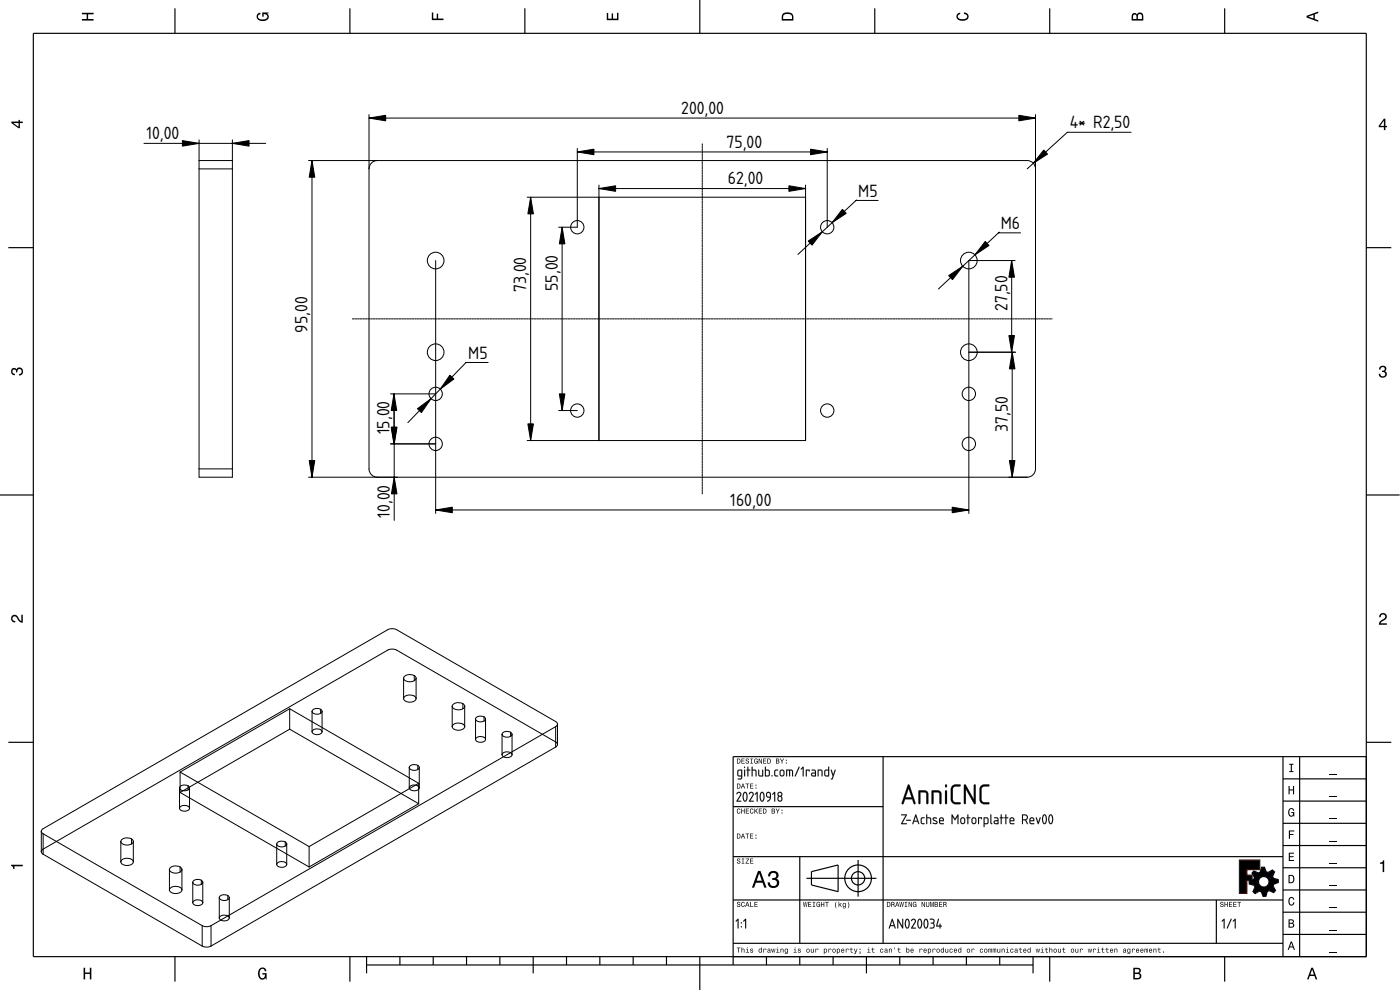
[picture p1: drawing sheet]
<svg xmlns="http://www.w3.org/2000/svg" width="420mm" height="297mm" viewBox="0 0 420 297" stroke-linecap="round" stroke-linejoin="round" font-family="sans-serif">
<defs><g id="words">
<g font-size="5">
<text x="204.5" y="34.1">200,00</text>
<text x="43.9" y="41.7">10,00</text>
<text x="321.1" y="38.4">4* R2,50</text>
<text x="218" y="44.3">75,00</text>
<text x="218.4" y="55.3">62,00</text>
<text x="257.6" y="59">M5</text>
<text x="300.3" y="68.8">M6</text>
<text x="157.9" y="87.7" transform="rotate(-90 157.9 87.7)">73,00</text>
<text x="167.4" y="87.3" transform="rotate(-90 167.4 87.3)">55,00</text>
<text x="302.3" y="93.4" transform="rotate(-90 302.3 93.4)">27,50</text>
<text x="92.3" y="99.8" transform="rotate(-90 92.3 99.8)">95,00</text>
<text x="140.5" y="107.7">M5</text>
<text x="116.9" y="130.3" transform="rotate(-90 116.9 130.3)">15,00</text>
<text x="302.4" y="129.7" transform="rotate(-90 302.4 129.7)">37,50</text>
<text x="117" y="155.4" transform="rotate(-90 117 155.4)">10,00</text>
<text x="219.2" y="151.7">160,00</text>
</g>
</g></defs>
<g fill="none" stroke="#000" stroke-width=".35">
<path d="M10 10h400v277h-400zM52.5 2.5v7.5M105 2.5v7.5M157.5 2.5v7.5M210 0v10M262.5 2.5v7.5M315 2.5v7.5M367.5 2.5v7.5M2.5 74.3h7.5M410 74.3h7.5M0 148.5h10M410 148.5h10"/>
<path d="M2.5 222.7h7.5M265 227v56M385 233.7h25M385 227v60M390 227v60M410 222.7h7.5M410 227h-190v62.5M220 257h165M220 242h45M240 257v26M257.5 258v11M385 253.7h25"/>
<path d="M385 247h25M385 240.4h25M220 270h165M242 263.5h21M243.5 261.5l8-2v8l-8-2zM365 270v13M385 273.7h25M385 267h25M385 260.4h25M52.5 287v7.5M105 287v7.5M110 289.5h200"/>
<path d="M110 287v5M120 287v2.5M130 287v2.5M140 287v2.5M150 287v2.5M160 287v5M170 287v2.5M180 287v2.5M190 287v2.5M200 287v2.5M210 287v10M220 283h165"/>
<path d="M230 287v2.5M240 287v2.5M250 287v2.5M260 287v5M270 287v2.5M280 287v2.5M290 287v2.5M300 287v2.5M310 287v5M315 287v7.5M367.5 287v7.5M385 280.4h25"/>
<circle cx="257.5" cy="263.5" r="4"/>
<circle cx="257.5" cy="263.5" r="2"/>
</g>
<g fill="#000">
<path d="M24.6 3.8h3.5v.5h-1.7v1.4h1.7v.5h-3.5v-.5h1.4v-1.4h-1.4z" fill-rule="evenodd"/>
<path d="M77.3 4.2l.8-.4v.5l-.3 .1a.68 .68 0 0 0-.4 .6 .68 .68 0 0 0 .4 .6 1.68 1.68 0 0 0 2.5-.6 .92 .92 0 0 0-1.2-.8v.8h-.4v-1.3h1.9v.3l-.5 .1 .4 .4a1.19 1.19 0 0 1-.9 1.7 1.9 1.9 0 0 1-2.6-1.2z" fill-rule="evenodd"/>
<path d="M129.6 3.8h.4v1.8h1.1v-1.5h.4v1.5h1.6v.4h-3.5z" fill-rule="evenodd"/>
<path d="M182.1 3.9h.4v1.7h1.1v-1.6h.4v1.6h1.2v-1.8h.4v2.3h-3.5z" fill-rule="evenodd"/>
<path d="M235 4a2.19 2.19 0 0 0-.4 2.2h3.5v-1.2a1.92 1.92 0 0 0-3.1-1zM235.3 4.4l.4-.2a1.44 1.44 0 0 1 2 .8v.7h-2.7l.1-1z" fill-rule="evenodd"/>
<path d="M287.3 4.2l.9-.4v.4l-.3 .1a.66 .66 0 0 0-.5 .6 .66 .66 0 0 0 .4 .6l.5 .2a1.59 1.59 0 0 0 2-.7 .9 .9 0 0 0-1-.8v-.5a1.24 1.24 0 0 1 1.4 1.1 1.24 1.24 0 0 1-1 1.4 1.93 1.93 0 0 1-2.7-1.2z" fill-rule="evenodd"/>
<path d="M339.8 4.2l-.2 2h3.5v-1.4a.98 .98 0 0 0-.7-1 .98 .98 0 0 0-1.2 .6 .84 .84 0 0 0-1.4-.2zM340.2 4.5l.3-.1 .4 .1 .2 1.2h-1.1zM341.6 4.4l.5-.2a.57 .57 0 0 1 .6 .7v.8h-1.2z" fill-rule="evenodd"/>
<path d="M392.1 4.7v.6l3.5 1.2v-.4l-1-.4v-1.4l1-.4v-.4zM392.6 5l1.6-.5v1z" fill-rule="evenodd"/>
<path d="M3.4 36.5v.4l2.1 1.6h.5v-1.6h.8v-.4h-.8v-.5h-.4v.5zM4 36.9h1.6v1.1z" fill-rule="evenodd"/>
<path d="M415.3 35.6l-1.5 2.1v.5h1.5v.8h.5v-.8h.5v-.4h-.5v-2.2zM415.3 36.2v1.6h-1.1z" fill-rule="evenodd"/>
<path d="M3.6 110.7a.86 .86 0 0 1 1.4 .1 1.12 1.12 0 0 1 1.5-.4 1.12 1.12 0 0 1 .3 1.6l-.5 .6-.6 .1v-.5a.72 .72 0 0 0 .9-.6 .72 .72 0 0 0-.8-.8 .72 .72 0 0 0-.6 .9h-.4a.62 .62 0 0 0-.4-.8 .62 .62 0 0 0-.8 .5 .62 .62 0 0 0 .5 .7l.4 .1-.1 .4a1.17 1.17 0 0 1-1-.7 1.17 1.17 0 0 1 .2-1.2z" fill-rule="evenodd"/>
<path d="M414.2 110a1.01 1.01 0 0 1 1.5-.2 1.01 1.01 0 0 1-.1 1.6 1.12 1.12 0 0 1 .5 1.5 1.12 1.12 0 0 1-1.6 .4l-.6-.6-.1-.6h.4a.72 .72 0 0 0 .7 .9 .72 .72 0 0 0 .8-.8 .72 .72 0 0 0-1-.6v-.4a.62 .62 0 0 0 .9-.4 .62 .62 0 0 0-.5-.8 .62 .62 0 0 0-.8 .6v.3h-.4z" fill-rule="evenodd"/>
<path d="M3.6 184.8a1.22 1.22 0 0 1 2 .7l.8 .8v-1.9h.4v2.5a2.76 2.76 0 0 1-2-1.8 .69 .69 0 0 0-1.1 .4 .69 .69 0 0 0 .9 .8v.5a1.19 1.19 0 0 1-1.2-.7 1.19 1.19 0 0 1 .2-1.3z" fill-rule="evenodd"/>
<path d="M414.2 184.3a1.18 1.18 0 0 1 1.9 .2 1.18 1.18 0 0 1-.9 1.7l-.9 .8h1.9v.5h-2.4a2.76 2.76 0 0 1 1.8-2.1 .69 .69 0 0 0-.5-1.1 .69 .69 0 0 0-.7 .9h-.5z" fill-rule="evenodd"/>
<path d="M221.2 227.6v1.5h.5a.77 .77 0 0 0 .6-.7 .77 .77 0 0 0-.6-.8zM221.4 227.8a.58 .58 0 0 1 .6 .6 .58 .58 0 0 1-.6 .5zM222.5 227.6v1.5h1v-.2h-.8v-.5h.7v-.2h-.7v-.4h.8v-.2zM223.9 227.7a.6 .6 0 0 0 0 .7 .6 .6 0 0 0 .7 .2 .33 .33 0 0 1-.3 .4 .33 .33 0 0 1-.4-.4h-.2a.54 .54 0 0 0 .6 .6 .54 .54 0 0 0 .5-.7 .54 .54 0 0 0-.7-.3 .28 .28 0 0 1 .1-.5 .28 .28 0 0 1 .4 .4h.2l-.1-.3-.2-.2zM225.2 227.6v.2h.3v1.1h-.3v.2h.8v-.2h-.3v-1.1h.3v-.2zM226.5 227.8a.72 .72 0 0 0-.2 .9 .72 .72 0 0 0 .9 .3l.2 .1v-.8h-.5v.2h.3l-.2 .4a.52 .52 0 0 1-.6-.6 .52 .52 0 0 1 .7-.4l.3 .2-.3-.5zM227.7 227.6v1.5h.2v-1.2l.5 1.2h.3v-1.5h-.2v1.2l-.6-1.2zM229 227.6v1.5h1v-.2h-.8v-.5h.7v-.2h-.7v-.4h.8v-.2zM230.3 227.6v1.5h.5a.77 .77 0 0 0 .6-.7 .77 .77 0 0 0-.6-.8zM230.5 227.8a.58 .58 0 0 1 .6 .6 .58 .58 0 0 1-.6 .5zM232.9 227.6v1.5h.6a.42 .42 0 0 0 .4-.3 .42 .42 0 0 0-.2-.5l.1-.2-.1-.4zM233.1 227.8h.3a.23 .23 0 0 1 .3 .2 .23 .23 0 0 1-.3 .2h-.3zM233.1 228.4h.3a.26 .26 0 0 1 .3 .3 .26 .26 0 0 1-.3 .2h-.3zM234.1 227.6l.5 .9v.6h.2v-.6l.5-.9h-.2l-.4 .7-.4-.7zM235.8 228.8v.3h.3v-.3zM235.8 227.9v.4h.3v-.4z" fill-rule="evenodd"/>
<path d="M221.2 235.1v1.5h.5a.77 .77 0 0 0 .6-.7 .77 .77 0 0 0-.6-.8zM221.4 235.3a.58 .58 0 0 1 .6 .6 .58 .58 0 0 1-.6 .5zM222.9 235.1l-.6 1.5h.2l.2-.4h.6l.1 .4h.2l-.5-1.5zM223 235.3l.2 .7h-.5zM223.7 235.1v.2h.5v1.3h.2v-1.3h.4v-.2zM225.1 235.1v1.5h1v-.2h-.8v-.5h.7v-.2h-.7v-.4h.8v-.2zM226.7 236.3v.3h.3v-.3zM226.7 235.4v.4h.3v-.4z" fill-rule="evenodd"/>
<path d="M386.7 235.8h.3v1.1h1v-1.1h.4v2.5h-.4v-1.1h-1v1.1h-.3z" fill-rule="evenodd"/>
<path d="M386.9 229.2h1.3v.3h-.5v1.9h.5v.3h-1.3v-.3h.5v-1.9h-.5z" fill-rule="evenodd"/>
<path d="M3.3 259.5h3.5v.4h-2.5v.8h-.3a.77 .77 0 0 0-.7-.9z" fill-rule="evenodd"/>
<path d="M221.3 257.7a.6 .6 0 0 0 0 .7 .6 .6 0 0 0 .7 .2 .33 .33 0 0 1-.3 .4 .33 .33 0 0 1-.4-.4h-.2a.54 .54 0 0 0 .6 .6 .54 .54 0 0 0 .5-.7 .54 .54 0 0 0-.7-.3 .28 .28 0 0 1 .1-.5 .28 .28 0 0 1 .4 .4h.2l-.1-.3-.2-.2zM222.6 257.6v.2h.3v1.1h-.3v.2h.8v-.2h-.3v-1.1h.3v-.2zM223.8 257.6v.2h.8l-.9 1.3h1.1v-.2h-.8l.8-1.3zM225.1 257.6v1.5h1v-.2h-.8v-.5h.7v-.2h-.7v-.4h.8v-.2z" fill-rule="evenodd"/>
<path d="M221.2 250.1v1.5h.5a.77 .77 0 0 0 .6-.7 .77 .77 0 0 0-.6-.8zM221.4 250.3a.58 .58 0 0 1 .6 .6 .58 .58 0 0 1-.6 .5zM222.9 250.1l-.6 1.5h.2l.2-.4h.6l.1 .4h.2l-.5-1.5zM223 250.3l.2 .7h-.5zM223.7 250.1v.2h.5v1.3h.2v-1.3h.4v-.2zM225.1 250.1v1.5h1v-.2h-.8v-.5h.7v-.2h-.7v-.4h.8v-.2zM226.7 251.3v.3h.3v-.3zM226.7 250.4v.4h.3v-.4z" fill-rule="evenodd"/>
<path d="M221.3 242.8a.72 .72 0 0 0-.2 .9 .72 .72 0 0 0 1 .3l.1-.4-.4 .3a.56 .56 0 0 1-.5-.5 .56 .56 0 0 1 .6-.6l.3 .3-.3-.5zM222.5 242.6v1.5h.2v-.7h.6v.7h.2v-1.5h-.2v.6h-.6v-.6zM223.8 242.6v1.5h1v-.2h-.8v-.5h.7v-.2h-.7v-.4h.8v-.2zM225.2 242.8a.72 .72 0 0 0-.2 .9 .72 .72 0 0 0 1 .3l.1-.4-.4 .3a.56 .56 0 0 1-.4-.5 .56 .56 0 0 1 .5-.6l.3 .3-.3-.5zM226.4 242.6v1.5h.2l.2-.7 .5 .7h.2l-.6-.9 .6-.6h-.2l-.7 .7v-.7zM227.7 242.6v1.5h1v-.2h-.8v-.5h.7v-.2h-.7v-.4h.8v-.2zM229 242.6v1.5h.5a.77 .77 0 0 0 .6-.7 .77 .77 0 0 0-.6-.8zM229.2 242.8a.58 .58 0 0 1 .6 .6 .58 .58 0 0 1-.6 .5zM231.6 242.6v1.5h.5a.42 .42 0 0 0 .5-.3 .42 .42 0 0 0-.2-.5l.1-.2-.1-.4zM231.8 242.8h.3a.23 .23 0 0 1 .3 .2 .23 .23 0 0 1-.3 .2h-.3zM231.8 243.4h.3a.26 .26 0 0 1 .3 .3 .26 .26 0 0 1-.3 .2h-.3zM232.8 242.6l.5 .9v.6h.2v-.6l.5-.9h-.2l-.4 .7-.4-.7zM234.5 243.8v.3h.3v-.3zM234.5 242.9v.4h.3v-.4z" fill-rule="evenodd"/>
<path d="M372 258.1h6.1v2.8h-3.9v1.7h1.6v1.5h-1.6v3.9h-2.2z" fill-rule="evenodd"/>
<path d="M386.8 255.8h1.5v.3h-1.2v.8h1.1v.3h-1.1v.8h1.3v.3h-1.6z" fill-rule="evenodd"/>
<path d="M386.8 249.2h1.6v.3h-1.3v.7h1.1v.3h-1.1v1.2h-.3z" fill-rule="evenodd"/>
<path d="M386.9 242.8a.85 .85 0 0 1 .9-.3 .85 .85 0 0 1 .6 .8h-.3l-.4-.5a1.04 1.04 0 0 0-.8 .9 1.04 1.04 0 0 0 .6 1.1l.4-.2 .2-.6h-.6v-.3h.9v1.3l-.2-.3-.5 .3a1.2 1.2 0 0 1-1-1.8z" fill-rule="evenodd"/>
<path d="M221.3 270.7a.6 .6 0 0 0 0 .7 .6 .6 0 0 0 .7 .2 .33 .33 0 0 1-.3 .4 .33 .33 0 0 1-.4-.4h-.2a.54 .54 0 0 0 .6 .6 .54 .54 0 0 0 .5-.7 .54 .54 0 0 0-.7-.3 .28 .28 0 0 1 .1-.5 .28 .28 0 0 1 .4 .4h.2l-.1-.2-.2-.3zM222.6 270.8a.72 .72 0 0 0-.2 .9 .72 .72 0 0 0 1 .3l.1-.4-.4 .3a.56 .56 0 0 1-.5-.5 .56 .56 0 0 1 .6-.6l.3 .3-.3-.5zM224.2 270.6l-.6 1.5h.2l.2-.4h.6l.1 .4h.2l-.5-1.5zM224.3 270.8l.2 .7h-.5zM225.1 270.6v1.5h1v-.2h-.8v-1.3zM226.4 270.6v1.5h1v-.2h-.8v-.5h.7v-.2h-.7v-.4h.8v-.2z" fill-rule="evenodd"/>
<path d="M227.5 261.3l-1.8 5h.6l.6-1.4h2l.5 1.4h.7l-1.9-5zM227.9 262l.7 2.2h-1.5zM230.9 261.7l-.4 1.2h.6a.88 .88 0 0 1 .5-1.1 .88 .88 0 0 1 1.1 .4 .88 .88 0 0 1-.3 1.2h-.6v.6a1.03 1.03 0 0 1 1.3 .6 1.03 1.03 0 0 1-.7 1.4 1.03 1.03 0 0 1-1.3-.8l-.1-.4h-.6a1.68 1.68 0 0 0 2.1 1.7 1.68 1.68 0 0 0 .9-2.7l-.3-.2a1.29 1.29 0 0 0 .5-1.5 1.29 1.29 0 0 0-1.5-.8z" fill-rule="evenodd"/>
<path d="M241 270.6l.3 1.5h.2l.2-1.3 .2 1.3h.2l.2-1.5h-.1l-.2 1.3-.2-1.3h-.2l-.2 1.3-.2-1.3zM242.5 270.6v1.5h1v-.2h-.8v-.5h.7v-.2h-.7v-.4h.8v-.2zM243.9 270.6v.2h.3v1.1h-.3v.2h.8v-.2h-.3v-1.1h.3v-.2zM245.2 270.8a.72 .72 0 0 0-.2 .9 .72 .72 0 0 0 .9 .3l.2 .1v-.8h-.5v.2h.3l-.2 .4a.52 .52 0 0 1-.6-.6 .52 .52 0 0 1 .8-.4l.2 .2-.3-.5zM246.4 270.6v1.5h.2v-.7h.6v.7h.2v-1.5h-.2v.6h-.6v-.6zM247.6 270.6v.2h.5v1.3h.2v-1.3h.4v-.2zM250.9 270.6a1.35 1.35 0 0 0 .2 1.9 1.84 1.84 0 0 1 0-1.9zM251.7 270.6v1.5h.2l.2-.6 .3 .6h.2l-.4-.7 .4-.4-.7 .5v-.9zM253 271.1a.55 .55 0 0 0-.1 .8 .55 .55 0 0 0 .8 0 .41 .41 0 0 1-.3 .5 .41 .41 0 0 1-.5-.2 .47 .47 0 0 0 .6 .4 .47 .47 0 0 0 .3-.5v-1.1l-.1 .1-.4-.2zM253.1 271.2l.1-.1a.39 .39 0 0 1 .5 .4 .39 .39 0 0 1-.6 .4zM254.4 270.6a1.85 1.85 0 0 1 0 1.9 1.22 1.22 0 0 0 0-1.9z" fill-rule="evenodd"/>
<path d="M266.2 270.6v1.5h.5a.77 .77 0 0 0 .6-.7 .77 .77 0 0 0-.6-.8zM266.4 270.8a.58 .58 0 0 1 .6 .6 .58 .58 0 0 1-.6 .5zM267.5 270.6v1.5h.2v-.6a.45 .45 0 0 1 .5 .1 .45 .45 0 0 1 .1 .5h.2l-.2-.7a.42 .42 0 0 0 .1-.5 .42 .42 0 0 0-.4-.3zM267.7 270.8h.2a.26 .26 0 0 1 .3 .3 .26 .26 0 0 1-.3 .2h-.2zM269.2 270.6l-.6 1.5h.2l.2-.4h.6l.1 .4h.2l-.5-1.5zM269.3 270.8l.2 .7h-.4zM269.9 270.6l.3 1.5h.2l.2-1.3 .2 1.3h.2l.2-1.5h-.1l-.2 1.3-.2-1.3h-.2l-.2 1.3-.2-1.3zM271.5 270.6v.2h.3v1.1h-.3v.2h.8v-.2h-.3v-1.1h.3v-.2zM272.7 270.6v1.5h.2v-1.2l.5 1.2h.3v-1.5h-.2v1.2l-.6-1.2zM274.1 270.8a.72 .72 0 0 0-.2 .9 .72 .72 0 0 0 .9 .3l.2 .1v-.8h-.5v.2h.3l-.2 .4a.52 .52 0 0 1-.6-.6 .52 .52 0 0 1 .8-.4l.2 .2-.3-.5zM276.6 270.6v1.5h.2v-1.2l.6 1.2h.2v-1.5h-.2v1.2l-.6-1.2zM277.9 270.6v.9a.52 .52 0 0 0 .5 .7 .52 .52 0 0 0 .5-.7v-.9h-.2v1a.33 .33 0 0 1-.3 .4 .33 .33 0 0 1-.3-.4v-1zM279.2 270.6v1.5h.1v-1.4l.3 1.4h.2l.3-1.4v1.4h.1v-1.5h-.2l-.3 1.3-.3-1.3zM280.5 270.6v1.5h.6a.42 .42 0 0 0 .4-.3 .42 .42 0 0 0-.2-.5l.2-.2-.1-.4zM280.7 270.8h.3a.23 .23 0 0 1 .3 .2 .23 .23 0 0 1-.3 .2h-.3zM280.7 271.4h.3a.26 .26 0 0 1 .3 .3 .26 .26 0 0 1-.3 .2h-.3zM281.8 270.6v1.5h1v-.2h-.8v-.5h.7v-.2h-.7v-.4h.8v-.2zM283.1 270.6v1.5h.2v-.6a.45 .45 0 0 1 .5 .1 .45 .45 0 0 1 .1 .5h.2l-.2-.7a.42 .42 0 0 0 .1-.5 .42 .42 0 0 0-.4-.3zM283.3 270.8h.3a.26 .26 0 0 1 .3 .3 .26 .26 0 0 1-.4 .2h-.2z" fill-rule="evenodd"/>
<path d="M366.3 270.7a.6 .6 0 0 0 .1 .7 .6 .6 0 0 0 .6 .2 .33 .33 0 0 1-.3 .4 .33 .33 0 0 1-.4-.4h-.1a.54 .54 0 0 0 .5 .6 .54 .54 0 0 0 .5-.7 .54 .54 0 0 0-.7-.3 .28 .28 0 0 1 .2-.5 .28 .28 0 0 1 .3 .4h.2v-.2l-.3-.3zM367.5 270.6v1.5h.2v-.7h.6v.7h.2v-1.5h-.2v.6h-.6v-.6zM368.8 270.6v1.5h1v-.2h-.8v-.5h.7v-.2h-.7v-.4h.8v-.2zM370.1 270.6v1.5h1v-.2h-.8v-.5h.7v-.2h-.7v-.4h.8v-.2zM371.3 270.6v.2h.5v1.3h.2v-1.3h.4v-.2z" fill-rule="evenodd"/>
<path d="M376.3 261.3l-.6 .7 .8 1.3-.2 .5-1.4 .6v.8l1.5 .4 .2 .6-.6 1.3 .7 .6 1.3-.7 .5 .2 .6 1.4 .8-.1 .4-1.4 .6-.3 1.3 .6 .6-.6-.7-1.3 .2-.6 1.4-.5-.1-.9-1.4-.4-.3-.5 .6-1.4-.6-.6-1.3 .8-.6-.2-.5-1.4h-.9l-.4 1.5-.5 .2zM377.7 264.6a1.57 1.57 0 0 1 3.1 0 1.57 1.57 0 0 1-3.1 0z" fill-rule="evenodd"/>
<path d="M386.7 262.5v2.5h.8a1.28 1.28 0 0 0 1-1.2 1.28 1.28 0 0 0-1-1.3zM387 262.8a.96 .96 0 0 1 1.1 1 .96 .96 0 0 1-1.1 .9z" fill-rule="evenodd"/>
<path d="M386.7 275.8v2.5h.9a.7 .7 0 0 0 .8-.5 .7 .7 0 0 0-.4-.8l.3-.5a.62 .62 0 0 0-.7-.7zM387 276.1h.6a.38 .38 0 0 1 .4 .4 .38 .38 0 0 1-.5 .4h-.5zM387 277.2h.6a.44 .44 0 0 1 .5 .4 .44 .44 0 0 1-.5 .4h-.6z" fill-rule="evenodd"/>
<path d="M386.9 269.4a.85 .85 0 0 1 .9-.3 .85 .85 0 0 1 .6 .8h-.3l-.4-.5a1.05 1.05 0 0 0-.8 1 1.05 1.05 0 0 0 .7 1l.3-.1 .2-.6h.4a.89 .89 0 0 1-.8 1 .89 .89 0 0 1-1-.7z" fill-rule="evenodd"/>
<path d="M414.1 258.8a.77 .77 0 0 0 1-.7h.3v3.6h-.4v-2.5h-.9z" fill-rule="evenodd"/>
<path d="M25.1 290.4h.5v1.4h1.4v-1.4h.4v3.5h-.4v-1.7h-1.4v1.7h-.5z" fill-rule="evenodd"/>
<path d="M77.8 290.8a1.2 1.2 0 0 1 1.3-.5 1.2 1.2 0 0 1 .9 1.1h-.5l-.1-.3a.68 .68 0 0 0-.6-.4 .68 .68 0 0 0-.7 .3 1.68 1.68 0 0 0 .7 2.5 .92 .92 0 0 0 .7-1.1h-.8v-.4h1.3v1.9h-.2l-.1-.5-.4 .4a1.19 1.19 0 0 1-1.8-.9v-1.6z" fill-rule="evenodd"/>
<path d="M221.1 284.3v.2h.5v1.3h.2v-1.3h.4v-.2zM222.5 284.3v1.5h.2v-.8l.3-.2 .2 .2v.8h.2v-.7a.38 .38 0 0 0-.2-.5 .38 .38 0 0 0-.5 .2v-.5zM223.9 284.7l.3 .2v.8l-.4 .1h1l-.4-.1v-1zM224.2 284.3l.2 .2zM225.3 284.7l-.1 .5 .6 .2a.26 .26 0 0 1-.2 .3 .26 .26 0 0 1-.3-.2h-.2a.42 .42 0 0 0 .6 .4 .42 .42 0 0 0 .1-.7l-.5-.3 .3-.1 .4 .2-.1-.3zM227.8 284.8a.54 .54 0 0 0-.2 .8 .54 .54 0 0 0 .8 0l.2 .2v-1.5h-.2v.5l-.3-.2zM227.9 284.9l.1-.1a.39 .39 0 0 1 .4 .4 .39 .39 0 0 1-.5 .4zM229.1 284.7v1.1h.2l.1-.9 .6 .1a.38 .38 0 0 0-.3-.4 .38 .38 0 0 0-.4 .2zM230.5 284.7l-.2 .3 .6-.2 .1 .3a.42 .42 0 0 0-.7 .2 .42 .42 0 0 0 .3 .6l.7-.2-.2-1zM230.5 285.4a.25 .25 0 0 1 .5 0 .25 .25 0 0 1-.5 0zM231.4 284.7l.3 1.1h.2l.2-1 .2 1h.1l.3-1.1h-.2l-.2 .9-.1-.9h-.2l-.2 .9-.2-.9zM233 284.7l.3 .2v.8l-.4 .1h1l-.4-.1v-1zM233.3 284.3l.2 .2zM234.2 284.7v1.1h.2v-.8l.3-.2 .2 .2 .1 .8h.1v-.7a.38 .38 0 0 0-.2-.5 .38 .38 0 0 0-.5 .2zM235.6 284.8a.55 .55 0 0 0-.1 .8 .55 .55 0 0 0 .8 0 .41 .41 0 0 1-.3 .5 .41 .41 0 0 1-.5-.2 .47 .47 0 0 0 .6 .4 .47 .47 0 0 0 .3-.5v-1.1l-.1 .1-.4-.2zM235.7 284.9l.1-.1a.39 .39 0 0 1 .5 .4 .39 .39 0 0 1-.6 .4zM238.2 284.7l.3 .2v.8l-.4 .1h1l-.4-.1v-1zM238.5 284.3l.2 .2zM239.6 284.7l-.1 .5 .6 .2a.26 .26 0 0 1-.2 .3 .26 .26 0 0 1-.3-.2h-.2a.42 .42 0 0 0 .6 .4 .42 .42 0 0 0 .2-.7l-.6-.3 .3-.1 .4 .2-.1-.3zM242 285.3a.57 .57 0 0 0 1.1 0 .57 .57 0 0 0-1.1 0zM242.3 284.9l.1-.1a.4 .4 0 0 1 .4 .5 .4 .4 0 0 1-.5 .3zM243.3 284.7v.7a.38 .38 0 0 0 .3 .4 .38 .38 0 0 0 .5-.2l.1 .2v-1.1h-.1l-.1 .8-.3 .2-.2-.2v-.8zM244.7 284.7v1.1h.2l.1-.9 .6 .1a.38 .38 0 0 0-.3-.4 .38 .38 0 0 0-.4 .2zM247.2 284.7v1.6h.2l.1-.6a.53 .53 0 0 0 .8-.5 .53 .53 0 0 0-.9-.4zM247.5 284.9l.1-.1a.39 .39 0 0 1 .4 .5 .39 .39 0 0 1-.5 .3zM248.6 284.7v1.1h.2l.1-.9 .6 .1a.38 .38 0 0 0-.3-.4 .38 .38 0 0 0-.4 .2zM249.8 285.3a.57 .57 0 0 0 1.1 0 .57 .57 0 0 0-1.1 0zM250.1 284.9l.1-.1a.4 .4 0 0 1 .4 .5 .4 .4 0 0 1-.5 .3zM251.1 284.7v1.6h.2l.1-.6a.53 .53 0 0 0 .8-.5 .53 .53 0 0 0-.9-.4zM251.4 284.9l.1-.1a.39 .39 0 0 1 .4 .5 .39 .39 0 0 1-.5 .3zM252.6 284.8a.57 .57 0 0 0-.1 .8 .57 .57 0 0 0 .8 0l.1-.1-.6 .2-.2-.4h.8l-.1-.5-.4-.2zM252.7 284.9l.3-.1 .2 .3h-.6zM253.8 284.7v1.1h.2l.1-.9 .6 .1a.38 .38 0 0 0-.3-.4 .38 .38 0 0 0-.4 .2zM255.3 284.4v.3l-.3 .2h.3l.1 .9h.5l-.4-.4v-.5h.4v-.2h-.4v-.3zM256.3 284.7l.4 1.2-.4 .3h.4l.6-1.5h-.2l-.3 .9-.3-.9zM258 284.7v.3h.3v-.3zM258 285.5l.1 .4-.2 .4 .4-.5v-.3zM260.4 284.7l.3 .2v.8l-.4 .1h.9l-.4-.1v-1zM260.7 284.3l.2 .2zM261.8 284.4v.3l-.3 .2h.3l.1 .9h.5l-.4-.4v-.5h.4v-.2h-.4v-.3zM264.3 284.8a.57 .57 0 0 0-.1 .8 .57 .57 0 0 0 .9 0l-.2-.2a.32 .32 0 0 1-.5 .1 .32 .32 0 0 1 0-.5 .32 .32 0 0 1 .5 0h.2l-.3-.4zM265.6 284.7l-.1 .3 .5-.2 .1 .3a.42 .42 0 0 0-.6 .2 .42 .42 0 0 0 .3 .6l.4-.2 .2 .1-.1-.8-.2-.4zM265.6 285.4a.25 .25 0 0 1 .5 0 .25 .25 0 0 1-.5 0zM266.8 284.7v1.1h.2v-.8l.3-.2 .2 .2v.8h.2v-.7a.38 .38 0 0 0-.3-.5 .38 .38 0 0 0-.4 .2zM268.4 284.3l.2 .6zM269.6 284.4v.3l-.3 .2h.3l.1 .9h.6l-.5-.4v-.5h.5v-.2h-.5v-.3zM272 284.3v1.5l.2-.2a.5 .5 0 0 0 .7-.4 .5 .5 0 0 0-.7-.4v-.5zM272.2 284.9l.1-.1a.39 .39 0 0 1 .4 .5 .39 .39 0 0 1-.5 .3zM273.4 284.8a.57 .57 0 0 0-.1 .8 .57 .57 0 0 0 .8 0l.1-.1-.6 .2-.2-.4h.8l-.1-.5-.4-.2zM273.5 284.9l.3-.1 .2 .3h-.6zM276 284.7v1.1h.1l.1-.9 .7 .1a.38 .38 0 0 0-.3-.4 .38 .38 0 0 0-.5 .2zM277.3 284.8a.57 .57 0 0 0-.1 .8 .57 .57 0 0 0 .8 0l.1-.1-.6 .2-.2-.4h.8l-.1-.5-.4-.2zM277.4 284.9l.4-.1 .1 .3h-.6zM278.5 284.7v1.6h.2v-.6a.53 .53 0 0 0 .8-.5 .53 .53 0 0 0-.8-.4zM278.7 284.9l.1-.1a.39 .39 0 0 1 .5 .5 .39 .39 0 0 1-.6 .3zM279.9 284.7v1.1h.1l.1-.9 .7 .1a.38 .38 0 0 0-.3-.4 .38 .38 0 0 0-.5 .2zM281 285.3a.6 .6 0 0 0 1.2 0 .6 .6 0 0 0-1.2 0zM281.3 284.9l.1-.1a.4 .4 0 0 1 .4 .5 .4 .4 0 0 1-.5 .3zM282.4 284.8a.54 .54 0 0 0-.1 .8 .54 .54 0 0 0 .8 0l.2 .2v-1.5h-.2v.5l-.3-.2zM282.6 284.9l.1-.1a.39 .39 0 0 1 .4 .4 .39 .39 0 0 1-.5 .4zM283.7 284.7v.7a.38 .38 0 0 0 .2 .4 .38 .38 0 0 0 .5-.2l.2 .2v-1.1h-.2v.8l-.3 .2-.2-.2v-.8zM285.1 284.8a.57 .57 0 0 0-.1 .8 .57 .57 0 0 0 .9 0l-.2-.2a.32 .32 0 0 1-.4 .1 .32 .32 0 0 1 0-.5 .32 .32 0 0 1 .4 0h.2l-.3-.4zM286.4 284.8a.57 .57 0 0 0-.1 .8 .57 .57 0 0 0 .8 0l.1-.1-.6 .2-.1-.4h.7l-.1-.5-.4-.2zM286.5 284.9l.4-.1 .1 .3h-.5zM287.6 284.8a.54 .54 0 0 0-.1 .8 .54 .54 0 0 0 .8 0l.2 .2v-1.5h-.2v.5l-.3-.2zM287.8 284.9l.1-.1a.39 .39 0 0 1 .4 .4 .39 .39 0 0 1-.5 .4zM290.1 285.3a.6 .6 0 0 0 1.2 0 .6 .6 0 0 0-1.2 0zM290.4 284.9l.1-.1a.4 .4 0 0 1 .5 .5 .4 .4 0 0 1-.6 .3zM291.6 284.7v1.1h.2v-.9l.7 .1a.38 .38 0 0 0-.3-.4 .38 .38 0 0 0-.5 .2zM294.2 284.8a.57 .57 0 0 0-.1 .8 .57 .57 0 0 0 .9 0l-.2-.2a.32 .32 0 0 1-.4 .1 .32 .32 0 0 1 0-.5 .32 .32 0 0 1 .4 0h.2l-.3-.4zM295.3 285.3a.6 .6 0 0 0 1.2 0 .6 .6 0 0 0-1.2 0zM295.6 284.9l.1-.1a.4 .4 0 0 1 .5 .5 .4 .4 0 0 1-.6 .3zM296.6 284.7v1.1h.2l.2-1 .1 1h.1l.2-1 .1 1h.2l-.1-1.2zM297.9 284.7v1.1h.2l.2-1 .1 1h.1l.2-1 .1 1h.2l-.1-1.2zM299.3 284.7v.7a.38 .38 0 0 0 .3 .4 .38 .38 0 0 0 .4-.2l.2 .2v-1.1h-.2v.8l-.3 .2-.2-.2v-.8zM300.6 284.7v1.1h.2v-.8l.3-.2 .2 .2v.8h.2v-.7a.38 .38 0 0 0-.3-.5 .38 .38 0 0 0-.4 .2zM302 284.7l.3 .2v.8l-.4 .1h1l-.4-.1v-1zM302.3 284.3l.2 .2zM303.3 284.8a.57 .57 0 0 0-.1 .8 .57 .57 0 0 0 .9 0l-.1-.2a.32 .32 0 0 1-.5 .1 .32 .32 0 0 1 0-.5 .32 .32 0 0 1 .4 0h.2l-.2-.4zM304.6 284.7l-.1 .3 .3-.2a.23 .23 0 0 1 .3 0 .23 .23 0 0 1 0 .3 .42 .42 0 0 0-.6 .2 .42 .42 0 0 0 .3 .6l.7-.2-.2-1zM304.7 285.4a.25 .25 0 0 1 .5 0 .25 .25 0 0 1-.5 0zM306.1 284.4v.3l-.4 .2h.4v.9h.6l-.4-.4v-.5h.4v-.2h-.4v-.3zM307.2 284.8a.57 .57 0 0 0-.1 .8 .57 .57 0 0 0 .9 0v-.1l-.5 .2-.2-.4h.7l-.1-.5-.3-.2zM307.4 284.9l.3-.1 .1 .3h-.5zM308.5 284.8a.54 .54 0 0 0-.2 .8 .54 .54 0 0 0 .8 0l.2 .2v-1.5h-.2v.5l-.3-.2zM308.6 284.9l.1-.1a.39 .39 0 0 1 .4 .4 .39 .39 0 0 1-.5 .4zM310.8 284.7l.3 1.1h.2l.2-1 .1 1h.2l.3-1.1h-.2l-.2 .9-.1-.9h-.2l-.2 .9-.2-.9zM312.4 284.7l.3 .2v.8l-.4 .1h1l-.4-.1v-1zM312.7 284.3l.2 .2zM313.9 284.4v.3l-.4 .2h.4v.9h.6l-.4-.4v-.5h.4v-.2h-.4v-.3zM314.9 284.3v1.5h.2v-.8l.3-.2 .2 .2v.8h.2v-.7a.38 .38 0 0 0-.2-.5 .38 .38 0 0 0-.5 .2v-.5zM316.2 285.3a.57 .57 0 0 0 1.1 0 .57 .57 0 0 0-1.1 0zM316.4 284.9l.1-.1a.4 .4 0 0 1 .5 .5 .4 .4 0 0 1-.6 .3zM317.5 284.7v.7a.38 .38 0 0 0 .3 .4 .38 .38 0 0 0 .4-.2l.2 .2v-1.1h-.2v.8l-.3 .2-.2-.2v-.8zM319.1 284.4v.3l-.3 .2h.3l.1 .9h.5l-.4-.4v-.5h.4v-.2h-.4v-.3zM321.4 285.3a.57 .57 0 0 0 1.1 0 .57 .57 0 0 0-1.1 0zM321.6 284.9l.1-.1a.4 .4 0 0 1 .5 .5 .4 .4 0 0 1-.6 .3zM322.7 284.7v.7a.38 .38 0 0 0 .3 .4 .38 .38 0 0 0 .4-.2l.2 .2v-1.1h-.2v.8l-.3 .2-.2-.2v-.8zM324.1 284.7v1.1h.2l.1-.9 .6 .1a.38 .38 0 0 0-.3-.4 .38 .38 0 0 0-.4 .2zM326.4 284.7l.3 1.1h.2l.2-1 .2 1h.1l.3-1.1h-.2l-.2 .9-.1-.9h-.2l-.2 .9-.2-.9zM328 284.7v1.1h.2l.1-.9 .6 .1a.38 .38 0 0 0-.3-.4 .38 .38 0 0 0-.4 .2zM329.3 284.7l.3 .2v.8l-.4 .1h1l-.4-.1v-1zM329.6 284.3l.2 .2zM330.8 284.4v.3l-.3 .2h.3l.1 .9h.5l-.4-.4v-.5h.4v-.2h-.4v-.3zM332.1 284.4v.3l-.3 .2h.3l.1 .9h.5l-.4-.4v-.5h.4v-.2h-.4v-.3zM333.2 284.8a.57 .57 0 0 0-.1 .8 .57 .57 0 0 0 .9 0v-.1l-.5 .2-.2-.4h.8l-.2-.5-.3-.2zM333.4 284.9l.3-.1 .2 .3h-.6zM334.4 284.7v1.1h.2v-.8l.3-.2 .2 .2 .1 .8h.1v-.7a.38 .38 0 0 0-.2-.5 .38 .38 0 0 0-.5 .2zM337.2 284.7l-.1 .3 .2-.2a.23 .23 0 0 1 .3 0 .23 .23 0 0 1 .1 .3 .42 .42 0 0 0-.6 .2 .42 .42 0 0 0 .3 .6l.6-.2-.2-1zM337.2 285.4a.25 .25 0 0 1 .5 0 .25 .25 0 0 1-.5 0zM338.4 284.8a.55 .55 0 0 0-.1 .8 .55 .55 0 0 0 .8 0 .41 .41 0 0 1-.3 .5 .41 .41 0 0 1-.5-.2 .47 .47 0 0 0 .6 .4 .47 .47 0 0 0 .3-.5v-1.1l-.1 .1-.4-.2zM338.5 284.9l.1-.1a.39 .39 0 0 1 .5 .4 .39 .39 0 0 1-.6 .4zM339.7 284.7v1.1h.2l.1-.9 .6 .1a.38 .38 0 0 0-.3-.4 .38 .38 0 0 0-.4 .2zM341 284.8a.57 .57 0 0 0 0 .8 .57 .57 0 0 0 .8 0l.1-.1-.6 .2-.2-.4h.8l-.2-.5-.3-.2zM341.2 284.9l.3-.1 .2 .3h-.6zM342.3 284.8a.57 .57 0 0 0 0 .8 .57 .57 0 0 0 .8 0l.1-.1-.6 .2-.2-.4h.8l-.2-.5-.3-.2zM342.5 284.9l.3-.1 .2 .3h-.6zM343.5 284.7v1.1h.1l.2-1 .1 1h.2l.1-1 .1 1h.2l-.1-1.2zM344.9 284.8a.57 .57 0 0 0 0 .8 .57 .57 0 0 0 .8 0l.1-.1-.6 .2-.2-.4h.8l-.2-.5-.3-.2zM345.1 284.9l.3-.1 .2 .3h-.6zM346.2 284.7v1.1h.1l.1-.8 .3-.2 .2 .2v.8h.2v-.7a.38 .38 0 0 0-.3-.5 .38 .38 0 0 0-.5 .2zM347.7 284.4v.3l-.3 .2h.3l.1 .9h.5l-.4-.4v-.5h.4v-.2h-.4v-.3zM349.1 285.5v.3h.3v-.3z" fill-rule="evenodd"/>
<path d="M340.1 290.4v3.5h1.3a.98 .98 0 0 0 1.1-.8 .98 .98 0 0 0-.6-1.1 .86 .86 0 0 0 .4-1.1 .86 .86 0 0 0-.9-.5zM340.6 290.8h.7a.53 .53 0 0 1 .6 .5 .53 .53 0 0 1-.6 .5h-.7zM340.6 292.2h.7a.61 .61 0 0 1 .8 .6 .61 .61 0 0 1-.7 .6h-.8z" fill-rule="evenodd"/>
<path d="M387.4 282.5l-1 2.5h.4l.2-.7h1l.3 .7h.3l-.9-2.5zM387.5 282.9l.4 1.1h-.7z" fill-rule="evenodd"/>
<path d="M393.5 290.4l-1.2 3.5h.4l.4-1.1h1.4l.4 1.1h.4l-1.3-3.5zM393.8 290.9l.5 1.5h-1z" fill-rule="evenodd"/>
</g>
<g fill="none" stroke="#000" stroke-width=".3">
<path d="M110.7 34.4v106.3a2.5 2.5 0 0 0 2.5 2.5M110.7 35.4h200.1M310.8 34.4v106.3a2.5 2.5 0 0 1-2.5 2.5h-215.7M339.5 39.7h-19.2l-12 11M43.2 43h36.5M59.7 48.2h10M59.7 42v101.2h10v-101.2M59.7 50.7h10M92.6 48.2h215.7a2.5 2.5 0 0 1 2.5 2.5M93.6 48.2v95M113.2 48.2a2.5 2.5 0 0 0-2.5 2.5M158.2 59.2h83.6"/>
<path d="M159.3 59.2v73M173.3 44.5v23.7h-5.6M173.3 45.6h75M179.8 55.5v76.7M179.8 56.6h62M241.8 55.5v76.7h-83.6M248.3 44.5v23.7M130.7 78.2v75.9M168.7 68.2v55M256.9 60.1h6.6M257.1 60l-17.6 16.3M299.7 69.9h6.6"/>
<path d="M299.9 69.6l-18.3 17.1M303.6 78.2v27.5M304.7 78.2h-13.9v75.9M64.7 95.7h.1M210.8 95.7h.1M117.2 118.2h13.5M118.2 118.2v15M146.5 108.8h-6.6l-17.5 18M290.8 105.7h14M303.8 105.7v37.5M117.2 133.2h13.5M118.3 123.2v32.9"/>
<path d="M167.7 123.2h5.6M59.7 140.7h10M130.7 153h160.1M86.9 218.8l-32.8 19M86.9 218.8l38.8 22.3M86.9 212.7v6.1M86.9 212.7l-32.8 18.9M86.9 212.7l38.8 22.3M93.7 219.6a1.73 1.73 0 0 1 3 0M93.7 219.6a1.73 1.73 0 0 0 3 0M93.7 213.4a1.73 1.73 0 0 0 3 0M93.7 213.4v6.2"/>
<path d="M96.2 212.8a1.79 1.79 0 0 0-2.5 .6M96.2 212.8l.5 .6M96.2 212.8v1.2M96.7 213.4v6.2M121.1 209.6a2.16 2.16 0 0 1 3.8 0M121.1 209.6a2.17 2.17 0 0 0 3.8 0M121.1 203.5a2.17 2.17 0 0 0 3.8 0M121.1 203.5v6.1M124.3 202.7a2.34 2.34 0 0 0-3.2 .8M124.3 202.7l.6 .8M124.3 202.7v1.5M124.9 203.5v6.1"/>
<path d="M135.7 218a2.16 2.16 0 0 1 3.8 0M135.7 218a2.17 2.17 0 0 0 3.8 0M135.7 211.9a2.17 2.17 0 0 0 3.8 0M135.7 211.9v6.1M138.9 211.1a2.34 2.34 0 0 0-3.2 .8M138.9 211.1l.6 .8M138.9 211.1v1.6M139.5 211.9v6.1M142.7 215.7a1.73 1.73 0 0 0 3 0M142.7 215.7v6.2M145.3 215.1a1.79 1.79 0 0 0-2.6 .6M145.3 215.1l.4 .6"/>
<path d="M145.3 215.1v1.2M145.7 215.7v6.2M153.2 219.7a1.79 1.79 0 0 0-2.5 .6M153.2 219.7l.5 .6M153.2 219.7v1.2M166.8 218l-103.5 59.7M166.8 218v6.1M167.3 217.3l-.5-.8-47.8-27.6-1.8-.2-.8 .2-103.5 59.7-.5 .8M167.3 217.3l-.5 .7M167.3 217.3v6.1M53.9 236.4a1.73 1.73 0 0 0 3 0M53.9 236.4v6.1"/>
<path d="M54.1 231.6v6.2M54.1 237.8l38.7 22.3M54.1 231.6l38.7 22.4M56.4 235.8a1.79 1.79 0 0 0-2.5 .6M56.4 235.8l.5 .6M56.4 235.8v1.2M56.9 236.4v6.1M122.8 236.4a1.73 1.73 0 0 1 3 0M122.8 236.4a1.73 1.73 0 0 0 3 0M122.8 230.3a1.73 1.73 0 0 0 3 0M122.8 230.3v6.1M125.4 229.7a1.79 1.79 0 0 0-2.6 .6"/>
<path d="M125.4 229.7l.4 .6M125.4 229.7v1.2M125.7 235v6.1M125.7 235l-32.9 19M125.8 230.3v6.1M142.7 221.9a1.73 1.73 0 0 1 3 0M142.7 221.9a1.73 1.73 0 0 0 3 0M150.7 226.4a1.73 1.73 0 0 1 3 0M150.7 226.4a1.73 1.73 0 0 0 3 0M150.7 220.3a1.73 1.73 0 0 0 3 0M150.7 220.3v6.1M153.7 220.3v6.1"/>
<path d="M166.8 224.1l-103.5 59.8M167.3 223.4l-.5-.8-47.8-27.5-1.8-.3-.8 .3-103.5 59.7-.5 .7M167.3 223.4l-.5 .7M399 239.1h2.1M399 232.4h2.1M12.4 255.5l.5 .8M12.4 249.4l.5 .8M12.4 249.4v6.1M12.9 256.3l47.8 27.6M12.9 250.2l47.8 27.5M12.9 250.2v6.1M36.3 258.6a2.16 2.16 0 0 1 3.7 0"/>
<path d="M36.3 258.6a2.17 2.17 0 0 0 3.7 0M36.3 252.5a2.17 2.17 0 0 0 3.7 0M36.3 252.5v6.1M39.5 251.7a2.34 2.34 0 0 0-3.2 .8M39.5 251.7l.5 .8M39.5 251.7v1.5M40 252.5v6.1M53.9 242.5a1.73 1.73 0 0 1 3 0M53.9 242.5a1.73 1.73 0 0 0 3 0M83 259.4a1.73 1.73 0 0 1 3 0M83 259.4a1.73 1.73 0 0 0 3 0M83 253.2a1.73 1.73 0 0 0 3 0"/>
<path d="M83 253.2v6.2M85.6 252.6a1.79 1.79 0 0 0-2.6 .6M85.6 252.6l.4 .6M85.6 252.6v1.3M86 253.2v6.2M92.8 254v6.1M125.7 241.1l-32.9 19M399 259.1h2.1M399 252.4h2.1M399 245.7h2.1M50.8 267a2.16 2.16 0 0 1 3.8 0M50.8 267a2.17 2.17 0 0 0 3.8 0"/>
<path d="M50.8 260.9a2.17 2.17 0 0 0 3.8 0M50.8 260.9v6.1M54.1 260.1a2.34 2.34 0 0 0-3.3 .8M54.1 260.1l.5 .8M54.1 260.1v1.6M54.6 260.9v6.1M57.9 270.8a1.73 1.73 0 0 1 3 0M57.9 270.8a1.73 1.73 0 0 0 3 0M57.9 264.7a1.73 1.73 0 0 0 3 0M57.9 264.7v6.1M60.4 264.1a1.79 1.79 0 0 0-2.5 .6M60.4 264.1l.5 .6"/>
<path d="M60.4 264.1v1.2M60.7 277.7l1.3 .4 1.3-.4M60.7 277.7v6.2M60.9 264.7v6.1M63.3 277.7v6.2M65.8 275.4a1.73 1.73 0 0 1 3 0M65.8 275.4a1.73 1.73 0 0 0 3 0M65.8 269.3a1.73 1.73 0 0 0 3 0M65.8 269.3v6.1M68.4 268.7a1.79 1.79 0 0 0-2.6 .6M68.4 268.7l.4 .6M68.4 268.7v1.2"/>
<path d="M68.8 269.3v6.1M399 279.1h2.1M399 272.4h2.1M399 265.7h2.1M60.7 283.9l1.3 .3 1.3-.3M399 285.7h2.1"/>
<circle cx="130.7" cy="78.2" r="2.5"/>
<circle cx="173.3" cy="68.2" r="2"/>
<circle cx="248.3" cy="68.2" r="2"/>
<circle cx="290.8" cy="78.2" r="2.5"/>
<circle cx="130.7" cy="118.2" r="2"/>
<circle cx="130.7" cy="105.7" r="2.5"/>
<circle cx="290.8" cy="118.2" r="2"/>
<circle cx="290.8" cy="105.7" r="2.5"/>
<circle cx="130.7" cy="133.2" r="2"/>
<circle cx="173.3" cy="123.2" r="2"/>
<circle cx="248.3" cy="123.2" r="2"/>
<circle cx="290.8" cy="133.2" r="2"/>
</g>
<path d="M372 258.1h6.1v2.8h-3.9v1.7h1.6v1.5h-1.6v3.9h-2.2z" fill="none" stroke="#370700" stroke-width=".34"/>
<g fill="none" stroke="#000137" stroke-width=".34">
<path d="M376.3 261.3l1.4 .6 .5-.2 .4-1.5h.9l.5 1.4 .6 .2 1.3-.8 .6 .6-.6 1.4 .3 .5 1.4 .4 .1 .9-1.4 .5-.2 .6 .7 1.3-.6 .6-1.3-.6-.6 .3-.4 1.4-.8 .1-.6-1.4-.5-.2-1.3 .7-.7-.6 .6-1.3-.2-.6-1.5-.4v-.8l1.4-.6 .2-.5-.8-1.3z"/>
<circle cx="379.3" cy="264.6" r="1.57"/>
</g>
<g fill="#000">
<path d="M221.2 237.8a.74 .74 0 0 1 1-.1 .74 .74 0 0 1 .2 1l-1 1.6h.9l.1 .2h-1.3l1-1.9a.51 .51 0 0 0-.3-.7 .51 .51 0 0 0-.6 .4l-.2-.1zM223.5 237.9l-.3 1.1a.98 .98 0 0 0 .5 1.2l.4-1.2a.95 .95 0 0 0-.6-1.1zM223.3 237.7a.77 .77 0 0 1 .9 .1 .77 .77 0 0 1 .1 .9l.1 .3a1.17 1.17 0 0 1-1 1.5l-.3-.4-.2-.9zM225 237.8a.74 .74 0 0 1 1-.1 .74 .74 0 0 1 .1 1l-1 1.6h1l.1 .2h-1.4l1-1.9a.51 .51 0 0 0-.2-.7 .51 .51 0 0 0-.7 .4l-.2-.1zM227.1 237.6l.3 .1-.2 2.8-.1-2.5-.4 .4-.2-.1zM228.6 237.9l-.3 1.1a.98 .98 0 0 0 .5 1.2l.4-1.2a.95 .95 0 0 0-.6-1.1zM228.4 237.7a.77 .77 0 0 1 .9 .1 .77 .77 0 0 1 .1 .9l.1 .3a1.17 1.17 0 0 1-1 1.5l-.3-.4-.2-.9zM230 237.9a.79 .79 0 0 1 1.1-.2 .79 .79 0 0 1 .3 1 1.39 1.39 0 0 1-1.2 1.8l.9-1.2a.93 .93 0 0 1-1.1-.3 .93 .93 0 0 1 0-1.1zM230.3 238a.63 .63 0 0 0-.1 .8 .63 .63 0 0 0 .9 .2l-.1-1zM232.4 237.6l.2 .1-.1 2.8-.1-2.5-.4 .4-.2-.1zM233.5 239.6a.56 .56 0 0 0 1.1 0 .56 .56 0 0 0-1.1 0zM233.6 238.3a.46 .46 0 0 0 .9 0 .46 .46 0 0 0-.9 0zM233.6 237.7a.74 .74 0 0 1 1 .2 .74 .74 0 0 1-.1 1 .87 .87 0 0 1 .2 1.3 .87 .87 0 0 1-1.3 0 .87 .87 0 0 1 .2-1.3l-.3-.6z"/>
<path d="M221.2 237.8l.8-.2 .4 .4v.6l-1 1.7 1.1 .1-1.5 .1 1.1-1.9a.49 .49 0 0 0-.3-.7 .49 .49 0 0 0-.6 .4l-.2-.1zM221.2 237.8l-.1 .5 .6-.5 .5 .5-1.1 2.2h1.3l-.1-.2h-.9l.9-1.6a.72 .72 0 0 0-.1-.9 .72 .72 0 0 0-1 0zM223.5 237.9l-.3 1.1a.98 .98 0 0 0 .5 1.2l.3-1.5-.2-.7zM223.5 237.9a1.39 1.39 0 0 1 .5 1.8l-.3 .5h-.2l-.4-1.2zM223.3 237.7l.3-.1 .4 .2 .3 1.6a.74 .74 0 0 1-.2 .9 .74 .74 0 0 1-.9 0l-.3-1.2zM223.3 237.7l-.4 1.4a1.15 1.15 0 0 0 .9 1.4l.3-.4 .2-1.1a1.12 1.12 0 0 0-.9-1.4zM224.9 237.8l.8-.2 .5 .4v.6l-1.1 1.7 1.1 .1-1.4 .1 1-1.9a.49 .49 0 0 0-.3-.7 .49 .49 0 0 0-.6 .4l-.2-.1zM225 237.8l-.2 .5 .7-.5 .4 .5-1.1 2.2h1.4l-.1-.2h-1l1-1.6a.72 .72 0 0 0-.2-.9 .72 .72 0 0 0-.9 0zM227.1 237.6l.3 .1-.2 2.8-.1-.1v-2.3l-.4 .3-.2-.1zM227.1 237.6l-.6 .7 .2 .1 .4-.4 .1 2.5 .2-2.8zM228.6 237.9l-.3 1.1a.98 .98 0 0 0 .5 1.2l.3-1.5-.2-.7zM228.6 237.9a1.39 1.39 0 0 1 .5 1.8l-.2 .5h-.3l-.4-1.2zM228.4 237.7l.3-.1 .4 .2 .3 1.6a.74 .74 0 0 1-.2 .9 .74 .74 0 0 1-.9 0l-.3-1.2zM228.4 237.7l-.4 1.4a1.15 1.15 0 0 0 .9 1.4l.3-.4 .2-1.1a1.12 1.12 0 0 0-.9-1.4zM230 237.9l.8-.3 .5 .3 .1 .5a1.91 1.91 0 0 1-.5 1.9l-.6 .3-.1-.2 .5-.3 .4-.8a.94 .94 0 0 1-1.1-.3 .94 .94 0 0 1 0-1.1zM230.1 237.9l-.1 1.1 .4 .3h.7l-.2 .6-.7 .6 .7-.2 .4-.9a1.52 1.52 0 0 0-.5-1.8zM230.3 238a.67 .67 0 0 0 0 .8 .67 .67 0 0 0 .8 .2l-.1-1zM230.3 238l.3-.2a.95 .95 0 0 1 .5 1.3l-.9-.3zM232.3 237.6l.4 .1-.2 2.8-.2-.1 .1-2.3-.4 .3-.3-.1zM232.4 237.6l-.6 .7 .2 .1 .4-.4 .1 2.5 .1-2.8zM233.5 239.6a.55 .55 0 0 0 1.1 0 .55 .55 0 0 0-1.1 0zM233.5 239.6a.58 .58 0 0 1 1.1 0 .58 .58 0 0 1-1.1 0zM233.6 238.3a.45 .45 0 0 0 .9 0 .45 .45 0 0 0-.9 0zM233.6 238.3a.47 .47 0 0 1 .9 0 .47 .47 0 0 1-.9 0zM233.6 237.7a.75 .75 0 0 1 1.1 .1 .75 .75 0 0 1-.2 1.1l.3 .4v.7l-.7 .5h-.4l-.4-.5v-.7l.3-.4a.71 .71 0 0 1 0-1.2zM233.5 237.9l-.1 .6 .2 .4a.85 .85 0 0 0-.2 1.3 .85 .85 0 0 0 1.3 0 .85 .85 0 0 0-.2-1.3 .75 .75 0 0 0-.1-1.2l-.5-.1z"/>
<path d="M221.6 231.3v1.2l.9 .2v-1.5zM221.4 231.1l1.3-.1v2.3a.85 .85 0 0 1-1.3 .4l.1-.1a.72 .72 0 0 0 .9-.6 .82 .82 0 0 1-.9-.1 .82 .82 0 0 1-.2-.9zM223.4 230.9l.2 .2-.1 1.9zM223.3 230.2a.2 .2 0 0 1 .4 0 .2 .2 0 0 1-.4 0zM224.3 230.1l.3 .1v.7l.6 .2-.6 .1-.2 1.8-.1-1.8-.3-.1 .3-.2zM225.6 230.1h.2l.1 .8h.7l.4 .3v1.7l-.2-.1-.1-1.5-.3-.1h-.5v1.6l-.3 .1zM227.6 231l.2 .1 .1 1.4 .2 .2h.6v-1.6l.2-.2 .1 .2v1.8l-.9 .1a.88 .88 0 0 1-.5-1.3zM229.8 231.2v1.5h.6a1.04 1.04 0 0 0 .3-1.4zM229.6 230.1l.2 .1v.7h.9l.3 .4v1.1l-.3 .5-1.1-.1zM231.6 232.6h.2v.3h-.2zM232.5 231.1l.9-.2 .1 .3a.59 .59 0 0 0-.7 0 .59 .59 0 0 0-.2 .7l.1 .6 .8 .2-.2 .3a.75 .75 0 0 1-.8-.2 .75 .75 0 0 1-.2-.8zM234.4 231.3l-.2 1a.46 .46 0 0 0 .5 .4 .46 .46 0 0 0 .5-.5l-.2-.9zM234.2 231.1a.73 .73 0 0 1 1.2 .5v.6a.73 .73 0 0 1-.7 .8 .73 .73 0 0 1-.7-.8v-.8zM236 230.9h.1a1.97 1.97 0 0 1 1.8 .3l.1 1.7-.3-.1-.1-1.5-.5-.1-.1 1.8-.2-1.8h-.6l-.1 1.8zM239.7 230.1l.2 .2-1.1 2.6h-.3zM240.9 230.1l.3 .1-.1 2.8-.2-2.5-.4 .4-.2-.1zM241.9 230.9l1.1 .1-.1 .5-.2-.3h-.6l-.1 1.8zM243.8 232.2l.1 .5h.7v-.6zM243.6 230.9h.9l.4 .6-.1 1.4-.8 .1a.59 .59 0 0 1-.6-.6 .59 .59 0 0 1 .6-.6h.6v-.4l-1-.2zM245.4 230.9a.99 .99 0 0 1 1.2 .1 .99 .99 0 0 1 .3 1.2l-.2 .8-.1-1.6-.9-.2v1.6l-.3 .1zM247.8 231.2l-.1 .2a.82 .82 0 0 0 .5 1.3h.3v-1.5zM247.5 231.1l1-.2v-.7l.3-.1v2.8l-1 .1-.3-.3zM249.4 231l.2 .1 .4 1.3 .5-1.4 .3 .1-1.1 2.8-.4-.2 .4-.1 .2-.7z"/>
<path d="M221.6 231.3v1.2l.9 .2v-1.5zM221.6 231.3l.9-.1v1.5l-.9-.1zM221.4 231.1l1.3-.2 .1 2.4a.82 .82 0 0 1-1.4 .4v-.1a.74 .74 0 0 0 1-.6 .84 .84 0 0 1-.9-.1 .84 .84 0 0 1-.2-.9zM221.4 231.1l-.1 .4 .1 1.3 1.1 .2a.88 .88 0 0 1-1.1 .7l1 .1 .3-.5v-2.3zM223.3 230.9l.3 .2-.1 1.9-.2-.2zM223.4 231l.1 1.9 .1-1.8zM223.3 230.2a.21 .21 0 0 1 .4 0 .21 .21 0 0 1-.4 0zM223.4 230.1v.3h.2v-.3zM224.3 230.1l.3 .1v.7l.6 .2-.6 .1-.2 1.8-.1-1.8-.3-.1 .3-.2zM224.4 230.1l-.1 .8-.3 .2 .3 .1 .1 1.8 .2-1.8 .6-.1-.6-.2v-.7zM225.6 230.1l.2-.1 .1 .9h.7l.4 .3v1.7l-.3-.1v-1.5l-.8-.1v1.6l-.3 .1zM225.6 230.1v2.8l.2-.1v-1.6h.6l.3 .1 .1 1.5 .2 .1v-1.6l-.4-.4h-.8v-.8zM227.6 230.9l.3 .2v1.4l.8 .2v-1.6l.3-.2v2.1h-1l-.4-.3zM227.6 231v.1a1.64 1.64 0 0 0 .4 1.8h1v-1.8h-.2v1.6h-.7l-.3-.2v-1.4zM229.8 231.2v1.5l.8-.1 .1-1.2zM229.8 231.2h.6a.97 .97 0 0 1 .3 1.4l-.9 .1zM229.6 230l.3 .2-.1 .7h.9l.3 .4v1.3l-.2 .3-1.2-.1zM229.6 230.1v2.7l1.1 .1 .3-.5v-1.1l-.4-.3-.8-.1v-.7zM231.6 232.6h.2v.3h-.2zM231.6 232.6v.3h.2v-.3zM232.5 231.1l1-.2v.3h-.5a.88 .88 0 0 0 0 1.5h.5l-.2 .3a.76 .76 0 0 1-.8-.2 .76 .76 0 0 1-.2-.8zM232.5 231.1l-.1 1.5 .5 .4 .6-.1-.1-.2a.84 .84 0 0 1-.9-.5 .84 .84 0 0 1 .3-1l.7-.2zM234.4 231.3l-.1 1 .2 .3a.45 .45 0 0 0 .6-.4l-.1-.9zM234.4 231.3l.3-.1 .4 .2 .1 .8-.2 .4a.46 .46 0 0 1-.5 .1 .46 .46 0 0 1-.3-.4zM234.2 231v.1a.73 .73 0 0 1 .8-.2 .73 .73 0 0 1 .4 .7l-.1 1-.4 .4-.6-.1-.4-.7 .1-.8zM234.2 231.1l-.2 .3v.8a.71 .71 0 0 0 .7 .7 .71 .71 0 0 0 .7-.7l-.2-1.1-.5-.2zM236 230.9l1.8 .1 .2 .5v1.4l-.3-.1-.1-1.5-.5-.1-.1 1.8-.2-.2v-1.6h-.6v1.6l-.2 .1zM236 230.9v2l.2-.1v-1.6h.6l.2 1.7 .1-1.7 .5 .1 .2 1.6 .2-.1a1.71 1.71 0 0 0-.3-1.8zM239.7 230l.3 .3-1.2 2.6-.3 .1zM239.8 230.1l-1.2 2.8 .2-.1 1.1-2.5zM240.9 230.1l.3 .1-.1 2.8-.2-.2v-2.3l-.4 .4-.2-.1zM240.9 230.1l-.6 .7 .2 .1 .4-.5 .2 2.5 .1-2.7zM241.9 230.9l1.1 .1-.1 .5-.2-.3h-.6v1.6l-.1 .2zM241.9 231l.1 2 .1-1.8h.7l.1 .3 .1-.5zM243.8 232.2l.1 .4 .7 .1v-.6zM243.8 232.2l.8-.1v.6l-.8-.1zM243.6 230.9h.9l.4 .4v1.6l-.9 .1a.61 .61 0 0 1-.6-.6 .61 .61 0 0 1 .6-.6h.6v-.4l-1-.2zM243.6 231v.1l1 .3v.4h-.6a.57 .57 0 0 0-.6 .6 .57 .57 0 0 0 .6 .6l.8-.1 .1-1.4-.4-.6zM245.4 230.9l1.3 .2 .1 1.8-.2-.1-.1-1.5-.8-.1v1.6l-.3 .1zM245.4 231v1.9l.2-.1v-1.6l.9 .1 .1 1.5 .2 .1a2.09 2.09 0 0 0-.2-1.9zM247.8 231.2l-.1 .2a.79 .79 0 0 0 .5 1.3h.3v-1.5zM247.8 231.2h.8v1.5h-.5a.89 .89 0 0 1-.3-1.5zM247.5 231.1l1-.2v-.7l.3-.2v2.9l-1 .1-.4-.3zM247.5 231.1v1.6l.3 .2h1v-2.8l-.2 .1v.7zM249.3 230.9l.3 .1 .4 1.4 .5-1.4 .3 .1-1.1 2.8-.4-.2 .4-.1 .2-.7zM249.4 231l.5 1.9-.2 .7-.4 .1 .4 .1 1.1-2.7-.3-.1-.5 1.5-.4-1.4z"/>
<path d="M272.5 235.5l.3-.1 .2 .2 1.8 5.2a.34 .34 0 0 1-.3 .5 .34 .34 0 0 1-.4-.3l-.3-1.2h-2.2l-.4 1.3a.32 .32 0 0 1-.4 .2 .32 .32 0 0 1-.2-.4zM272.6 235.5l-1.9 5.7 .5-.1 .4-1.3h2.2l.4 1.2 .3 .3 .2-.4-1.8-5.3zM272.6 236.6l-.8 2.6h1.8zM272.7 236.5l.9 2.8h-1.9zM275.8 237.1h.1a2.99 2.99 0 0 1 2.4 .4 6.3 6.3 0 0 1 .2 3.8l-.5-.2v-2.8a.59 .59 0 0 0-.9-.5l-.9-.1v3.2l-.1 .4h-.3zM275.8 237.2l-.1 3.9 .4 .1 .1-.3v-3.2h1.4l.4 .3 .1 3.1 .3 .1 .1-.3a5.3 5.3 0 0 0-.2-3.4l-.6-.3zM279.7 237.1h.2a2.99 2.99 0 0 1 2.4 .4 6.3 6.3 0 0 1 .1 3.8l-.4-.2-.1-2.8a.59 .59 0 0 0-.8-.5l-1-.1 .1 3.2-.2 .4h-.3zM279.7 237.2v3.9l.3 .1 .1-.3v-3.2h1.5l.3 .3 .1 3.1 .4 .1 .1-.3a5.3 5.3 0 0 0-.3-3.4l-.5-.3zM283.7 237.1h.4l.1 .4v3.4l-.3 .4-.3-.3zM283.8 237.2l-.1 3.8 .2 .2 .3-.3v-3.4l-.1-.3zM283.7 235.4a.44 .44 0 0 1 .6 .4 .44 .44 0 0 1-.6 .4zM283.7 235.5v.6l.3 .1 .1-.7zM285.8 235.7l.7-.3 1.8 .1-.1 .5h-1.4l-.6 .2-.2 .6 .1 3.4 .4 .5h1.7l.1 .5-.3 .1a2.45 2.45 0 0 1-2.1-.3l-.4-.4-.2-.8 .1-3.3zM285.9 235.8l-.5 1 .1 3.7 .9 .7h1.6l.3-.2-.3-.2h-1.3a.94 .94 0 0 1-.8-1l.1-3.4 .6-.4 1.5-.1 .2-.2-.3-.3h-1.2zM289.4 235.4l.5 .1 2.3 4.4v-4.2l.2-.3 .4 .1-.1 5.8-.5-.2-2.3-4.3v4.1l-.2 .4-.4-.2zM289.4 235.4v5.7l.3 .1 .1-.3v-4.3l2.5 4.4 .4 .2v-5.7l-.3-.1-.1 .3v4.3l-2.4-4.5zM294.4 235.7l.8-.3 1.7 .1-.1 .5h-1.4l-.6 .2-.2 .6 .1 3.4 .5 .5h1.6l.1 .5-.3 .1a2.45 2.45 0 0 1-2.1-.3l-.4-.4-.2-.8 .1-3.3zM294.5 235.8l-.5 1 .2 3.7 .9 .7h1.5l.3-.2-.2-.2h-1.4a.94 .94 0 0 1-.8-1l.1-3.4 .6-.4 1.6-.1 .1-.2-.3-.3h-1.2z"/>
<path d="M272.5 235.4l.5 .2 1.7 5.3a.3 .3 0 0 1-.2 .4 .3 .3 0 0 1-.4-.3l-.3-1.2h-2.2l-.5 1.4h-.5zM272.7 236.6l-.9 2.6h1.8zM275.8 237.2l.1-.1a2.28 2.28 0 0 1 2.6 .9l.1 2.9-.3 .4-.3-.4v-2.6a.83 .83 0 0 0-1.3-.6h-.5v3.2l-.1 .3h-.3zM279.7 237.2l.2-.1a2.28 2.28 0 0 1 2.6 .9v2.9l-.2 .4-.3-.4v-2.6a.83 .83 0 0 0-1.3-.6h-.6v3.2l-.1 .3h-.3zM283.8 237.2h.3l.1 .3v3.4l-.3 .4-.3-.3zM283.8 235.4l.4 .1-.1 .7-.4-.1zM285.8 235.8l.7-.4 1.8 .1-.1 .4-1.8 .2-.5 .7 .1 3.5 .5 .4 1.7 .1 .1 .4-.3 .1a2.41 2.41 0 0 1-2.1-.3l-.4-.4-.1-.8v-3.3zM289.4 235.4l.5 .1 2.4 4.4v-4.2l.1-.3 .4 .1-.1 5.7-.4-.1-2.4-4.3v4.1l-.2 .3-.4-.1zM294.4 235.8l.8-.4 1.7 .1-.1 .4-1.8 .2-.4 .7 .1 3.5 .5 .4 1.6 .1 .1 .4-.3 .1a2.41 2.41 0 0 1-2.1-.3l-.3-.4-.2-.8v-3.3z"/>
<path d="M270.5 244.4h1.6l-1.3 2.6h1.2l.2 .3h-1.7l1.3-2.7h-1.2zM272 246l1.4 .1-1.3 .2zM274.8 244.4h.2l.8 2.7-.1 .2-.3-.8h-1.1l-.3 .8-.2-.1zM274.8 244.9l-.4 1.4h.9zM276.5 245.4l.8-.2 .1 .3a.59 .59 0 0 0-.6 0 .59 .59 0 0 0-.2 .7v.6l.8 .2-.1 .3a.75 .75 0 0 1-.8-.2 .75 .75 0 0 1-.2-.8zM278 244.4h.2l.1 .8h.7l.4 .3v1.7l-.2-.1-.1-1.5-.3-.1h-.5v1.6l-.3 .1zM280 245.4a.7 .7 0 0 1 1.2 .2h-.2a.45 .45 0 0 0-.5-.1 .45 .45 0 0 0-.3 .4l.8 .4a.6 .6 0 0 1 .2 .9 .6 .6 0 0 1-.9 0l-.4-.1 .2-.2a.52 .52 0 0 0 .5 .2 .52 .52 0 0 0 .4-.5l-1-.5zM282.2 245.7l-.1 .4h.9l-.2-.6zM282.1 245.4a.74 .74 0 0 1 .9 0 .74 .74 0 0 1 .1 1h-1l.1 .6 1.1 .1-.9 .2a1.17 1.17 0 0 1-.3-1.9zM285.6 244.4h.2l.8 1.3 .8-1.3h.2v2.8l-.2-.1v-2.1l-.8 1.1-.7-1.1v2.1l-.3 .1zM288.6 245.6l-.1 1a.46 .46 0 0 0 .5 .4 .46 .46 0 0 0 .4-.5l-.2-.9zM288.5 245.4a.73 .73 0 0 1 1.2 .5v.7a.73 .73 0 0 1-.8 .7 .73 .73 0 0 1-.7-.8v-.8zM290.4 244.4l.2 .1v.7l.6 .2-.6 .1-.1 1.8-.2-1.8-.3-.1 .3-.2zM292 245.6l-.2 1a.46 .46 0 0 0 .5 .4 .46 .46 0 0 0 .4-.5l-.1-.9zM291.8 245.4a.73 .73 0 0 1 1.2 .5v.7a.73 .73 0 0 1-.7 .7 .73 .73 0 0 1-.7-.8v-.8zM293.6 245.3l1.1 .1-.1 .4-.2-.3h-.6l-.1 1.8zM295.5 245.5v1.5h.7l.2-1.3zM295.2 245.3l.2-.1a.91 .91 0 0 1 1.3 .6 1.16 1.16 0 0 1-.4 1.5h-.8l-.1 .8h-.2zM297.3 244.4l.2 .1v2.3l.3 .3-.1 .2-.5-.5zM298.6 246.5l.1 .5h.7v-.6zM298.4 245.3l.9-.1 .4 .6-.1 1.4-.8 .1a.59 .59 0 0 1-.6-.6 .59 .59 0 0 1 .6-.6h.6v-.4l-1-.2zM300.4 244.4l.2 .1v.7l.6 .2-.6 .1-.1 1.8-.2-1.8-.3-.1 .3-.2zM301.8 244.4l.2 .1v.7l.6 .2-.6 .1-.1 1.8-.2-1.8-.3-.1 .3-.2zM303.3 245.7l-.1 .4h.9l-.2-.6zM303.2 245.4a.74 .74 0 0 1 1 0 .74 .74 0 0 1 .1 1h-1.1l.2 .6 1 .1-.9 .2a1.17 1.17 0 0 1-.3-1.9zM307 244.6v1.2a.74 .74 0 0 0 .9-.1 .74 .74 0 0 0 .1-.9zM306.8 244.4h.8a.88 .88 0 0 1 .9 .7 .88 .88 0 0 1-.6 .9l.5 1.3-.2-.1-.5-1.1h-.7v1l-.2 .1zM309.3 245.7l-.1 .4h.9l-.2-.6zM309.2 245.4a.74 .74 0 0 1 1 0 .74 .74 0 0 1 .1 1h-1.1l.2 .6 1 .1-.9 .2a1.17 1.17 0 0 1-.3-1.9zM310.9 245.3l.2 .1 .5 1.3 .4-1.4 .3 .1-.7 1.9zM313.3 244.7l-.3 1.1a.98 .98 0 0 0 .6 1.2l.3-1.2a.95 .95 0 0 0-.6-1.1zM313.1 244.4a.77 .77 0 0 1 .9 .2 .77 .77 0 0 1 .2 .8v.4a1.17 1.17 0 0 1-.9 1.5l-.4-.5-.2-.8zM315.2 244.7l-.3 1.1a.98 .98 0 0 0 .6 1.2l.3-1.2a.95 .95 0 0 0-.6-1.1zM315 244.4a.77 .77 0 0 1 .9 .2 .77 .77 0 0 1 .1 .8l.1 .4a1.17 1.17 0 0 1-.9 1.5l-.4-.5-.2-.8z"/>
<path d="M270.5 244.4h1.7l-1.4 2.6h1.2l.2 .3h-1.8l1.4-2.7h-1.2zM270.5 244.4l.1 .2h1.2l-1.3 2.6h1.6l-.1-.2h-1.2l1.3-2.6zM272 246h1.3l.1 .1-1.3 .2zM272 246l.1 .2 1.3-.1zM274.7 244.4h.3l.9 2.7-.2 .2-.3-.8h-1.1l-.3 .8-.2-.1zM274.8 244.4l-1 2.8h.3l.2-.7h1.1l.3 .8 .1-.2zM274.8 244.9l-.4 1.4h.9zM274.8 244.9l.5 1.4h-.9zM276.5 245.4l1-.2v.3h-.6a.88 .88 0 0 0 0 1.5h.6l-.2 .3a.76 .76 0 0 1-.8-.2 .76 .76 0 0 1-.2-.8zM276.5 245.4l-.1 1.5 .5 .4 .5-.1-.1-.2a.84 .84 0 0 1-.8-.5 .84 .84 0 0 1 .2-1l.8-.1zM278 244.4h.2l.1 .8h.7l.4 .3v1.8l-.3-.2v-1.4l-.8-.2v1.6l-.3 .1zM278 244.4v2.8l.2-.1v-1.6h.6l.3 .1 .1 1.5 .2 .1v-1.6l-.4-.3-.8-.1v-.8zM280 245.4l.9-.1 .3 .1-.1 .3a.52 .52 0 0 0-.9 .1l.8 .5a.55 .55 0 0 1 .3 .7 .55 .55 0 0 1-.7 .3l-.7-.2v-.2l1 .1 .2-.2-1.1-.7zM280 245.4v.7l1.1 .7-.2 .2-.9-.1-.1 .2 1.2 .1 .2-.4-.1-.4-1-.5a.43 .43 0 0 1 .3-.4 .43 .43 0 0 1 .5 .1h.2l-.1-.2zM282.2 245.7l-.1 .4h.9l-.3-.5zM282.2 245.7l.6-.2 .2 .6h-.9zM282.1 245.4a.74 .74 0 0 1 1 0 .74 .74 0 0 1 0 1h-1l.1 .5 1.1 .2-.9 .2a1.19 1.19 0 0 1-.3-1.9zM282.1 245.4l-.3 .5 .2 1.2 1.2 .1v-.1l-1-.1-.1-.4v-.2l1.1-.1-.1-.8-.5-.3zM285.6 244.4h.3l.7 1.3 .8-1.3h.2v2.9l-.3-.2v-2.1l-.7 1.1-.8-1.1 .1 2.1-.3 .2zM285.6 244.4v2.8l.2-.1v-2.2l.8 1.2 .8-1.2v2.2l.2 .1v-2.8h-.2l-.8 1.3-.8-1.3zM288.6 245.6l-.1 1 .2 .3a.45 .45 0 0 0 .7-.4l-.2-.9zM288.6 245.6l.3-.1 .4 .2 .1 .8-.2 .4a.46 .46 0 0 1-.5 .1 .46 .46 0 0 1-.2-.4zM288.5 245.4a.73 .73 0 0 1 .7-.1 .73 .73 0 0 1 .5 .6l-.1 1.1-.5 .3-.5-.1-.4-.7v-.8zM288.5 245.4l-.3 .3v.8a.71 .71 0 0 0 .7 .8 .71 .71 0 0 0 .7-.7l-.2-1.2-.5-.2zM290.3 244.4l.3 .1v.7l.6 .2-.6 .1-.1 1.8-.2-1.8-.3-.1 .3-.2zM290.4 244.4l-.1 .9-.2 .1 .2 .1 .2 1.8 .1-1.8 .6-.1-.6-.1v-.8zM292 245.6l-.1 1 .1 .3a.45 .45 0 0 0 .7-.4l-.1-.9zM292 245.6l.3-.1 .4 .2 .1 .8-.2 .4a.46 .46 0 0 1-.5 .1 .46 .46 0 0 1-.3-.4zM291.8 245.4a.73 .73 0 0 1 .8-.1 .73 .73 0 0 1 .4 .6l-.1 1.1-.4 .3-.6-.1-.4-.7 .1-.8zM291.8 245.4l-.2 .3v.8a.71 .71 0 0 0 .7 .8 .71 .71 0 0 0 .7-.7l-.2-1.2-.5-.2zM293.6 245.2l1.1 .2-.1 .4-.2-.3h-.6v1.6l-.1 .2zM293.6 245.3l.1 2 .1-1.8h.6l.2 .3 .1-.4zM295.5 245.5v1.5h.7l.1-1.4zM295.5 245.5l.9 .2-.2 1.3h-.7zM295.2 245.3l1.1-.1 .4 .6-.1 1.2-.3 .3h-.8l-.2 .9zM295.2 245.3v2.8l.3-.1v-.7h.6a.9 .9 0 0 0 .6-1.4 .9 .9 0 0 0-1.5-.6zM297.2 244.4l.3 .1v2.3l.3 .3-.1 .2-.5-.5zM297.3 244.4l-.1 2.4 .5 .5-.2-2.8zM298.6 246.5l.1 .5h.7v-.6zM298.6 246.5l.8-.1v.6l-.8-.1zM298.4 245.2h.9l.4 .5v1.5l-.9 .1a.61 .61 0 0 1-.6-.6 .61 .61 0 0 1 .6-.6h.6l-.1-.4-.9-.2zM298.4 245.3v.2l1 .2v.4h-.6a.57 .57 0 0 0-.6 .6 .57 .57 0 0 0 .6 .6l.8-.1 .1-1.4-.4-.5zM300.4 244.4l.2 .1v.7l.6 .2-.6 .1-.1 1.8-.2-1.8-.3-.1 .3-.2zM300.4 244.4v.9l-.3 .1 .3 .1 .1 1.8 .1-1.8 .6-.1-.6-.1v-.8zM301.7 244.4l.3 .1v.7l.6 .2-.6 .1-.1 1.8-.2-1.8-.3-.1 .3-.2zM301.8 244.4l-.1 .9-.2 .1 .2 .1 .2 1.8 .1-1.8 .6-.1-.6-.1v-.8zM303.3 245.7l-.1 .4h.9l-.2-.5zM303.3 245.7l.6-.2 .3 .6h-1zM303.2 245.4a.74 .74 0 0 1 1 0 .74 .74 0 0 1 .1 1h-1.1l.2 .5 1.1 .2-1 .2a1.19 1.19 0 0 1-.3-1.9zM303.2 245.4l-.2 .5 .1 1.2 1.3 .1v-.1l-1-.1-.2-.4v-.2l1.2-.1-.2-.8-.5-.3zM307 244.6v1.2a.72 .72 0 0 0 .9-.1 .72 .72 0 0 0 .1-.9zM307 244.6l1 .2 .2 .4-.1 .4-1.1 .2zM306.7 244.4h1.2l.4 .3a.88 .88 0 0 1-.4 1.3l.6 1.3-.3-.1-.5-1.1h-.7v1l-.3 .2zM306.8 244.4v2.8l.2-.1v-1h.7l.7 1.1-.5-1.2 .5-.4a.85 .85 0 0 0-.8-1.2zM309.3 245.7l-.1 .4h.9l-.2-.5zM309.3 245.7l.6-.2 .2 .6h-.9zM309.2 245.4a.74 .74 0 0 1 1 0 .74 .74 0 0 1 .1 1h-1.1l.2 .5 1 .2-.9 .2a1.19 1.19 0 0 1-.3-1.9zM309.2 245.4l-.2 .5 .1 1.2 1.3 .1v-.1l-1.1-.1-.1-.4v-.2l1.2-.1-.2-.8-.5-.3zM310.9 245.2l.3 .2 .4 1.3 .4-1.4 .3 .1-.7 1.9zM310.9 245.3l.7 2 .7-1.9-.2-.1-.5 1.5-.5-1.4zM313.4 244.7l-.4 1.1a.98 .98 0 0 0 .6 1.1l.3-1.4-.2-.8zM313.3 244.6a1.39 1.39 0 0 1 .6 1.8l-.3 .6h-.3l-.3-1.2zM313.1 244.4l.4-.1 .4 .2 .3 1.7a.74 .74 0 0 1-.2 .9 .74 .74 0 0 1-1 0l-.3-1.3zM313.1 244.5l-.4 1.3a1.15 1.15 0 0 0 .9 1.4l.4-.4 .2-1a1.12 1.12 0 0 0-.9-1.4zM315.2 244.7l-.3 1.1a.98 .98 0 0 0 .5 1.1l.4-1.4-.3-.8zM315.2 244.6a1.39 1.39 0 0 1 .5 1.8l-.2 .6h-.3l-.3-1.2zM315 244.4l.3-.1 .5 .2 .2 1.7a.74 .74 0 0 1-.2 .9 .74 .74 0 0 1-.9 0l-.3-1.3zM315 244.5l-.4 1.3a1.15 1.15 0 0 0 .9 1.4l.4-.4 .2-1a1.12 1.12 0 0 0-.9-1.4z"/>
<path d="M221.4 275.7l.3 .1-.2 2.8-.1-.2v-2.3l-.4 .4-.2-.1zM221.4 275.7l-.6 .7 .2 .1 .4-.4 .1 2.5 .1-2.8zM222.4 277.9h.2v.3h-.2zM222.4 277.9v.3h.2v-.3zM222.4 276.7h.2v.4h-.2zM222.4 276.7v.3h.2v-.3zM223.6 275.7l.3 .1-.1 2.8-.2-.2v-2.3l-.4 .4-.2-.1zM223.6 275.7l-.5 .7 .1 .1 .4-.4 .2 2.5 .1-2.8z"/>
<path d="M221.4 275.7l.3 .1-.2 2.8-.1-2.5-.4 .4-.2-.1zM222.4 277.9h.2v.3h-.2zM222.4 276.7h.2v.3h-.2zM223.6 275.7l.3 .1-.1 2.8-.2-2.5-.4 .4-.2-.1z"/>
<path d="M267.7 275.7l.2 .1 .9 2.6-.1 .2-.4-.7h-1.1l-.2 .7-.3-.1zM267.7 275.7l-.9 2.8h.2l.2-.7h1.1l.4 .8 .1-.2zM267.7 276.3l-.4 1.3h.9zM267.8 276.2l.4 1.4h-.9zM269.3 275.7h.3l1.2 2.2v-2.1l.2-.1v2.9l-.2-.1-1.2-2.2v2.1l-.3 .2zM269.3 275.7v2.8l.2-.1v-2.1l1.5 2.2v-2.8l-.2 .1v2.2l-1.2-2.3zM272.2 276l-.4 1.1a.98 .98 0 0 0 .6 1.2l.3-1.5-.2-.7zM272.2 276a1.39 1.39 0 0 1 .5 1.7l-.3 .6h-.3l-.3-1.2zM271.9 275.7l.4-.1 .4 .3 .3 1.6a.74 .74 0 0 1-.2 .9 .74 .74 0 0 1-1 0l-.3-1.3zM272 275.8l-.4 1.3a1.15 1.15 0 0 0 .8 1.5l.4-.5 .2-1a1.12 1.12 0 0 0-.9-1.4zM273.6 275.9l.8-.2 .4 .4v.6l-1 1.6 1.1 .2-1.5 .1 1.1-1.9a.49 .49 0 0 0-.3-.8 .49 .49 0 0 0-.6 .5l-.2-.2zM273.6 275.9l-.1 .4 .6-.4 .5 .5-1.1 2.2h1.3l-.1-.2h-.9l.9-1.6a.72 .72 0 0 0-.1-1 .72 .72 0 0 0-1 .1zM275.9 276l-.3 1.1a.98 .98 0 0 0 .5 1.2l.3-1.5-.2-.7zM275.9 276a1.39 1.39 0 0 1 .5 1.7l-.2 .6h-.3l-.4-1.2zM275.7 275.7l.3-.1 .4 .3 .3 1.6a.74 .74 0 0 1-.2 .9 .74 .74 0 0 1-.9 0l-.3-1.3zM275.7 275.8l-.4 1.3a1.15 1.15 0 0 0 .9 1.5l.3-.5 .2-1a1.12 1.12 0 0 0-.9-1.4zM277.8 276l-.3 1.1a.98 .98 0 0 0 .5 1.2l.3-1.5-.2-.7zM277.8 276a1.39 1.39 0 0 1 .5 1.7l-.3 .6h-.3l-.3-1.2zM277.6 275.7l.3-.1 .4 .3 .3 1.6a.74 .74 0 0 1-.2 .9 .74 .74 0 0 1-1 0l-.3-1.3zM277.6 275.8l-.4 1.3a1.15 1.15 0 0 0 .9 1.5l.3-.5 .2-1a1.12 1.12 0 0 0-.9-1.4zM279.1 275.7h.9l.3 .2a.71 .71 0 0 1-.1 1.1 .96 .96 0 0 1 .2 1.3 .96 .96 0 0 1-1.4 .2l1.1-.3a.68 .68 0 0 0 0-.8 .68 .68 0 0 0-.7-.3v-.2a.56 .56 0 0 0 .6-.2 .56 .56 0 0 0 .1-.6l-1-.2zM279.1 275.7v.2l1 .2v.6l-.8 .3 .8 .2a.77 .77 0 0 1 0 1 .77 .77 0 0 1-1 .2 .88 .88 0 0 0 1.3-.1 .88 .88 0 0 0-.2-1.3 .84 .84 0 0 0 0-1.2 .84 .84 0 0 0-1.1-.1zM281.6 275.7l.2 .1-.5 1.9h.7l.1-.6 .2 .6 .4 .2-.4 .1-.2 .6-.1-.6-1.1-.1zM281.6 275.7l-.6 2.2 1 .1 .1 .6 .1-.6 .5-.1-.5-.2v-.5h-.2v.5h-.8l.6-1.9z"/>
<path d="M267.7 275.7l.2 .1 .9 2.6-.1 .2-.4-.7h-1.1l-.2 .7-.3-.1zM267.8 276.3l-.5 1.3h.9zM269.3 275.7h.3l1.2 2.2v-2.1l.2-.1v2.9l-.2-.1-1.2-2.2v2.1l-.3 .1zM272.2 276l-.4 1.1a.98 .98 0 0 0 .6 1.2l.3-1.2a.95 .95 0 0 0-.5-1.1zM272 275.8a.77 .77 0 0 1 .8 .1 .77 .77 0 0 1 .2 .9v.3a1.17 1.17 0 0 1-.9 1.5l-.4-.4-.2-.9zM273.6 275.9a.74 .74 0 0 1 1-.1 .74 .74 0 0 1 .2 1l-1 1.5h.9l.1 .3h-1.3l1-1.9a.51 .51 0 0 0-.3-.8 .51 .51 0 0 0-.6 .5l-.2-.2zM275.9 276l-.3 1.1a.98 .98 0 0 0 .5 1.2l.4-1.2a.95 .95 0 0 0-.6-1.1zM275.7 275.8a.77 .77 0 0 1 .9 .1 .77 .77 0 0 1 .1 .9l.1 .3a1.17 1.17 0 0 1-1 1.5l-.3-.4-.2-.9zM277.8 276l-.4 1.1a.98 .98 0 0 0 .6 1.2l.3-1.2a.95 .95 0 0 0-.5-1.1zM277.6 275.8a.77 .77 0 0 1 .8 .1 .77 .77 0 0 1 .2 .9v.3a1.17 1.17 0 0 1-.9 1.5l-.3-.4-.2-.9zM279.1 275.7l.1-.1a.83 .83 0 0 1 1.1 .3 .83 .83 0 0 1-.1 1.1 .94 .94 0 0 1 .2 1.3 .94 .94 0 0 1-1.4 .2l.1-.1a.77 .77 0 0 0 .9-.2 .77 .77 0 0 0 .1-.9l-.8-.3a.67 .67 0 0 0 .8-.9l-1-.2zM281.6 275.7l.2 .1-.5 1.9h.7l.1-.6 .2 .6 .4 .2-.4 .1-.2 .6-.1-.6-1.1-.1z"/>
<path d="M367.2 275.7l.3 .1-.1 2.8-.2-.2 .1-2.3-.4 .4-.3-.1zM367.2 275.7l-.5 .7 .1 .1 .5-.4 .1 2.5 .1-2.8zM369.4 275.7l.2 .2-1.1 2.6-.3 .1zM369.4 275.7l-1.2 2.9 .2-.1 1.2-2.6zM370.6 275.7l.3 .1-.2 2.8-.1-.2v-2.3l-.4 .4-.2-.1zM370.6 275.7l-.6 .7 .2 .1 .4-.4 .1 2.5 .1-2.8z"/>
<path d="M367.2 275.7l.3 .1-.1 2.8-.2-2.5-.4 .4-.2-.1zM369.4 275.7l.2 .2-1.1 2.6-.3 .1zM370.6 275.7l.3 .1-.2 2.8-.1-2.5-.4 .4-.2-.1z"/>
</g>
<path d="M210.8 43.2v105M105.7 95.7h210.1" fill="none" stroke="#000" stroke-width=".3" stroke-dasharray=".5 .3"/>
<g fill="#000" stroke="#000" stroke-width=".3">
<path d="M110.7 35.4l5-.8v1.7zM305.8 34.6l5 .8-5 .9zM54.7 42.2l5 .8-5 .8zM69.7 43l5-.8v1.6zM93.6 48.2l.9 5h-1.7zM159.3 59.2l.8 5h-1.7zM173.3 45.6l5-.8v1.6zM179.8 56.6l5-.9v1.7zM236.8 55.7l5 .9-5 .8zM243.3 44.8l5 .8-5 .8zM313.3 45l1.1 1.2-4.3 2.8zM168.7 68.2l.8 5h-1.6z"/>
<path d="M242.6 72.3l4.2-2.8-3.1 4.1zM252.8 62.8l1.2 1.2-4.3 2.8zM284.7 82.7l4.2-2.8-3 4zM295.7 72.4l1.1 1.3-4.2 2.8zM303.6 78.2l.8 5h-1.6zM118.2 118.2l.9 5h-1.7zM125.3 122.6l4.1-3-2.9 4.2zM135 112.6l1.2 1.1-4.1 3zM302.8 100.7h1.6l-.8 5zM303.8 105.7l.8 5h-1.7zM117.4 128.2h1.7l-.9 5zM117.5 128.2h1.6l-.8 5z"/>
<path d="M158.4 127.2h1.7l-.8 5zM167.9 118.2h1.6l-.8 5zM92.8 138.2h1.7l-.9 5zM118.3 143.2l.8 5h-1.6zM130.7 153l5-.8v1.6zM285.8 152.2l5 .8-5 .8zM302.9 138.2h1.7l-.8 5z"/>
</g>
<use href="#words"/>
</svg>
